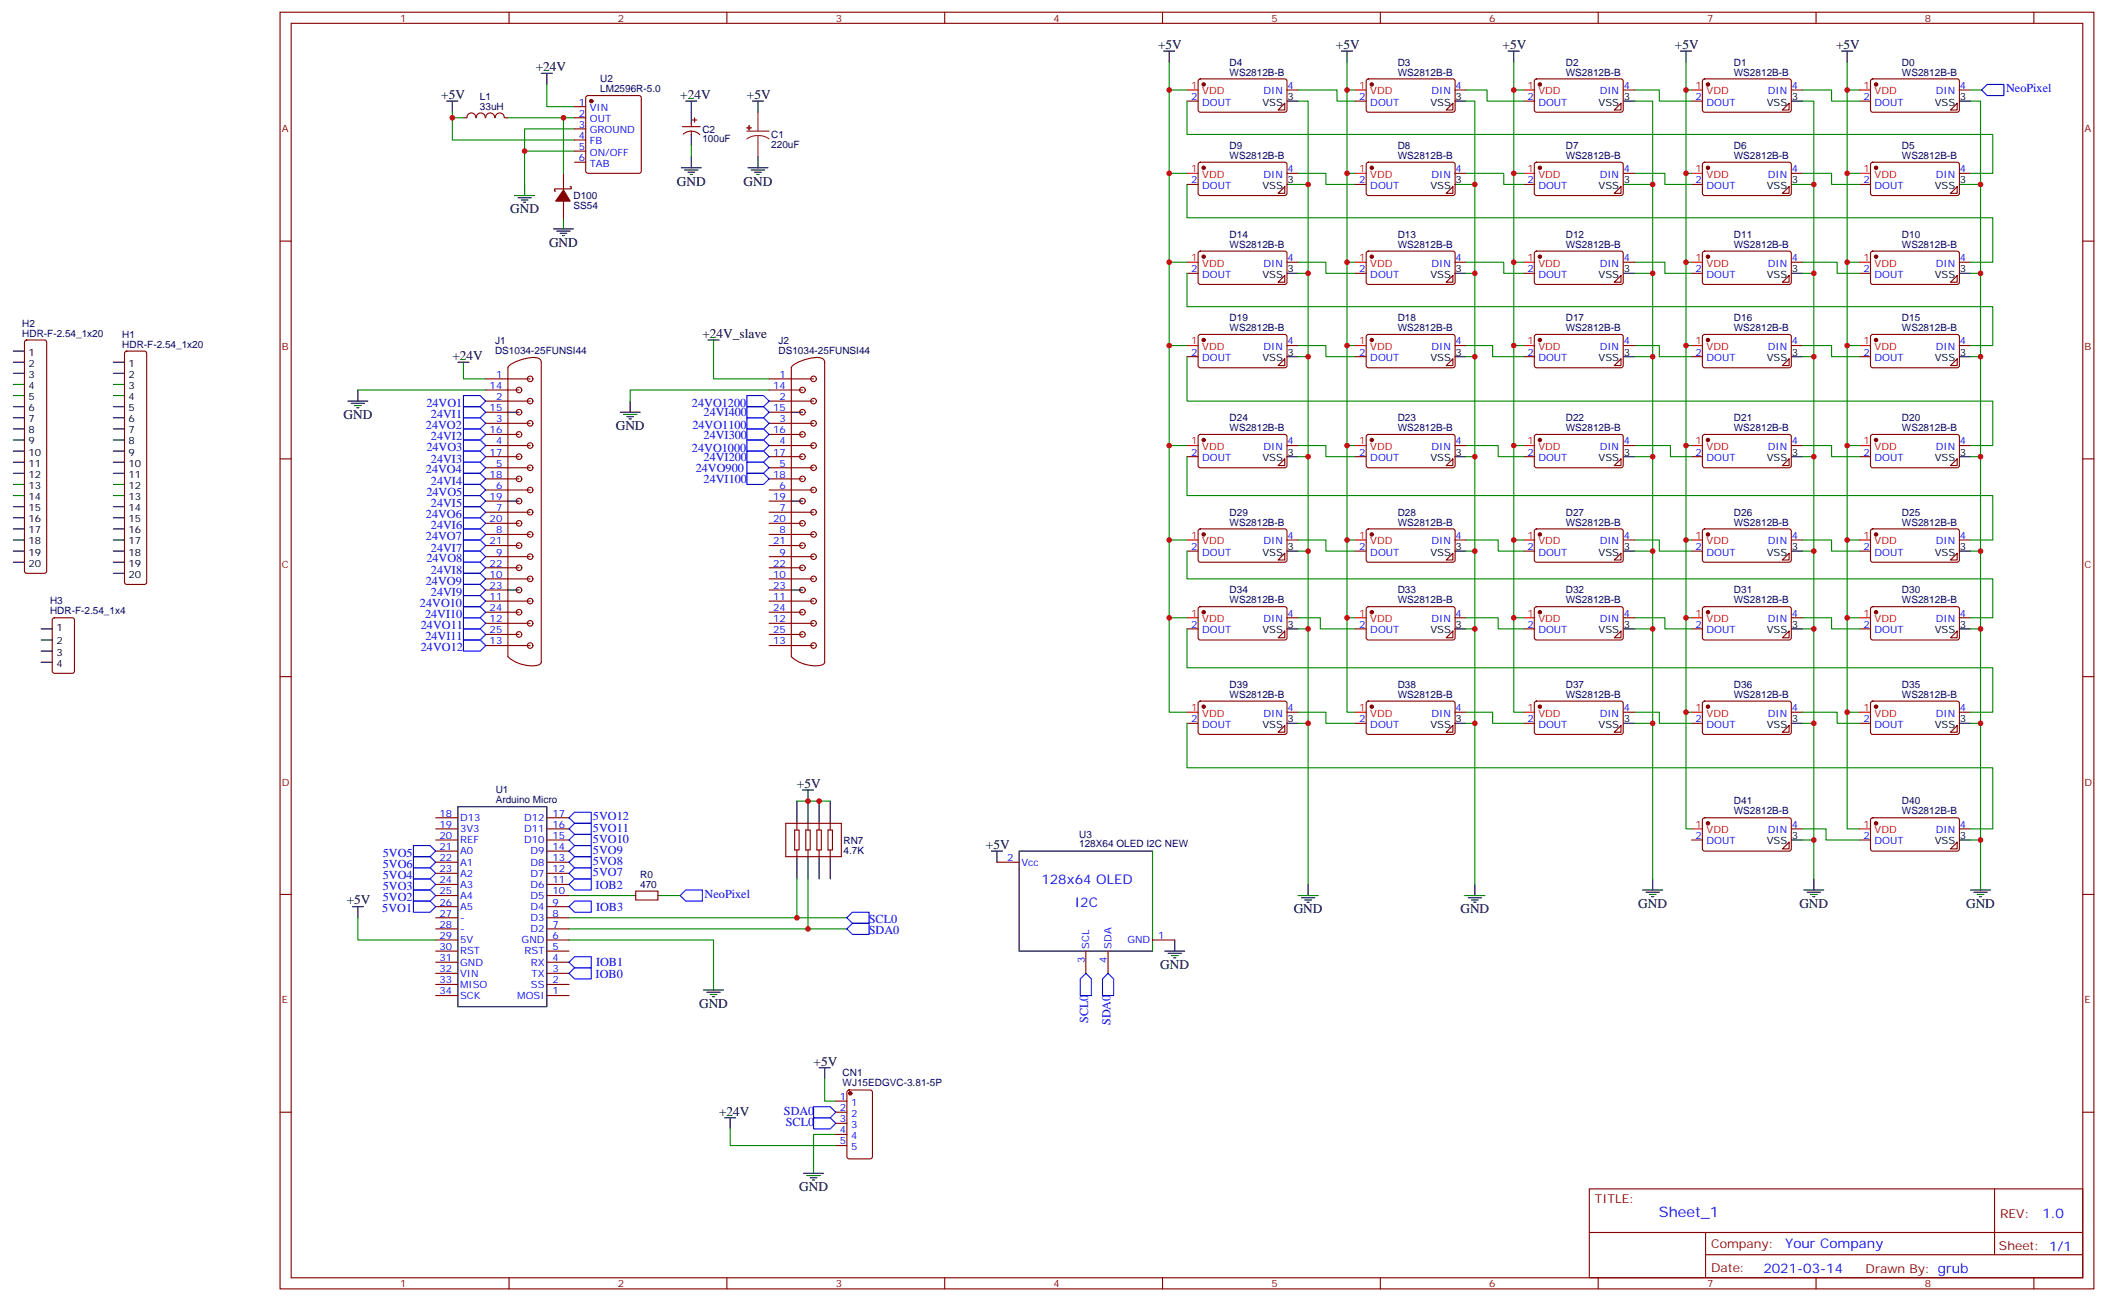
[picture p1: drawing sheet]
<svg xmlns="http://www.w3.org/2000/svg" width="668mm" height="413mm" viewBox="0 0 668 413" stroke-linecap="round" stroke-linejoin="round" font-family="sans-serif">
<defs><g id="words">
<text font-size="4.6" fill="#00f" x="526.6" y="386.5">Sheet_1</text>
<g font-size="4.2">
<text x="367.6" y="15.5">+5V</text>
<text x="424" y="15.5">+5V</text>
<text x="477" y="15.5">+5V</text>
<text x="531.6" y="15.5">+5V</text>
<text x="582.8" y="15.5">+5V</text>
<text x="170" y="22.6">+24V</text>
<text x="140.1" y="31.4">+5V</text>
<text x="215.9" y="31.4">+24V</text>
<text x="237.1" y="31.4">+5V</text>
<text x="214.8" y="58.9">GND</text>
<text x="236" y="58.9">GND</text>
<text x="161.9" y="67.7">GND</text>
<text x="174.3" y="78.3">GND</text>
<text x="223" y="107.2">+24V_slave</text>
<text x="143.6" y="114.3">+24V</text>
<text x="109" y="133">GND</text>
<text x="195.4" y="136.5">GND</text>
<text x="252.9" y="250.1">+5V</text>
<text x="312.9" y="269.5">+5V</text>
<text x="110.1" y="287.2">+5V</text>
<text x="410.6" y="290">GND</text>
<text x="463.5" y="290">GND</text>
<text x="520" y="288.2">GND</text>
<text x="571.1" y="288.2">GND</text>
<text x="624.1" y="288.2">GND</text>
<text x="368.3" y="307.6">GND</text>
<text x="221.9" y="320">GND</text>
<text x="258.2" y="338.3">+5V</text>
<text x="228.2" y="354.2">+24V</text>
<text x="253.6" y="378.2">GND</text>
</g>
<g font-size="4.2" fill="#00f">
<text x="330.6" y="280.8">128x64 OLED</text>
<text x="341.1" y="287.9">I2C</text>
<text x="648.3" y="386.7">1.0</text>
<text x="566.6" y="396.3">Your Company</text>
<text x="559.7" y="404.1">2021-03-14</text>
</g>
<g font-size="3.9" fill="#00f">
<text x="636.8" y="29.3">NeoPixel</text>
<text x="135.3" y="129.2">24VO1</text>
<text x="219.6" y="129.3">24VO1200</text>
<text x="135.2" y="136.2">24VO2</text>
<text x="136.8" y="132.8">24VI1</text>
<text x="219.8" y="136.3">24VO1100</text>
<text x="223.3" y="132.2">24VI400</text>
<text x="135.3" y="143.3">24VO3</text>
<text x="136.8" y="139.8">24VI2</text>
<text x="219.6" y="143.4">24VO1000</text>
<text x="223.3" y="139.2">24VI300</text>
<text x="136.8" y="146.9">24VI3</text>
<text x="220.8" y="149.8">24VO900</text>
<text x="223.3" y="146.3">24VI200</text>
<text x="135.2" y="150.3">24VO4</text>
<text x="136.8" y="153.9">24VI4</text>
<text x="223.3" y="153.3">24VI100</text>
<text x="135.3" y="157.4">24VO5</text>
<text x="136.8" y="161">24VI5</text>
<text x="135.2" y="164.4">24VO6</text>
<text x="135.2" y="171.5">24VO7</text>
<text x="136.8" y="168">24VI6</text>
<text x="135.3" y="178.5">24VO8</text>
<text x="136.8" y="175.1">24VI7</text>
<text x="135.2" y="185.6">24VO9</text>
<text x="136.8" y="182.2">24VI8</text>
<text x="136.8" y="189.2">24VI9</text>
<text x="133.3" y="192.7">24VO10</text>
<text x="134.9" y="196.3">24VI10</text>
<text x="133.6" y="199.7">24VO11</text>
<text x="135" y="203.3">24VI11</text>
<text x="133.6" y="206.8">24VO12</text>
<text x="188.2" y="260.5">5VO12</text>
<text x="188.2" y="267.5">5VO10</text>
<text x="188.2" y="264">5VO11</text>
<text x="121.5" y="272">5VO5</text>
<text x="121.5" y="275.5">5VO6</text>
<text x="188.2" y="274.6">5VO8</text>
<text x="188.2" y="271.1">5VO9</text>
<text x="121.5" y="279">5VO4</text>
<text x="188.2" y="278.1">5VO7</text>
<text x="121.5" y="282.6">5VO3</text>
<text x="121.5" y="286.1">5VO2</text>
<text x="189.1" y="282.2">IOB2</text>
<text x="223.7" y="285">NeoPixel</text>
<text x="121.3" y="289.6">5VO1</text>
<text x="189.2" y="289.2">IOB3</text>
<text x="275.7" y="293.1">SCL0</text>
<text x="275.7" y="296.7">SDA0</text>
<text x="189.1" y="310.4">IOB0</text>
<text x="189.2" y="306.9">IOB1</text>
<text x="345.4" y="324.9" transform="rotate(-90 345.4 324.9)">SCL0</text>
<text x="352.5" y="325.5" transform="rotate(-90 352.5 325.5)">SDA0</text>
<text x="248.8" y="353.9">SDA0</text>
<text x="249.4" y="357.4">SCL0</text>
</g>
<g font-size="3.9" fill="#800">
<text x="506.2" y="382.1">TITLE:</text>
<text x="634.9" y="386.7">REV:</text>
<text x="543.1" y="396.3">Company:</text>
<text x="634.5" y="396.9">Sheet: 1/1</text>
<text x="543.1" y="403.9">Date:</text>
<text x="592.2" y="404">Drawn By: grub</text>
</g>
<g font-size="3.2" fill="#800">
<text x="127" y="6.9">1</text>
<text x="196.1" y="6.9">2</text>
<text x="265.3" y="6.9">3</text>
<text x="334.4" y="6.9">4</text>
<text x="403.6" y="6.9">5</text>
<text x="472.7" y="6.9">6</text>
<text x="541.9" y="6.9">7</text>
<text x="611" y="6.9">8</text>
<text x="89.4" y="42">A</text>
<text x="661.6" y="42">A</text>
<text x="89.4" y="111.1">B</text>
<text x="661.6" y="111.1">B</text>
<text x="89.4" y="180.3">C</text>
<text x="661.6" y="180.3">C</text>
<text x="89.4" y="249.4">D</text>
<text x="661.6" y="249.4">D</text>
<text x="89.4" y="318.6">E</text>
<text x="661.6" y="318.6">E</text>
<text x="127" y="408.7">1</text>
<text x="196.1" y="408.7">2</text>
<text x="265.3" y="408.7">3</text>
<text x="334.4" y="408.7">4</text>
<text x="403.6" y="408.7">5</text>
<text x="472.7" y="408.7">6</text>
<text x="541.9" y="408.7">7</text>
<text x="611" y="408.7">8</text>
</g>
<g font-size="3.2" fill="#000080">
<text x="390.3" y="24">WS2812B-B</text>
<text x="390.3" y="20.8">D4</text>
<text x="443.6" y="24">WS2812B-B</text>
<text x="443.6" y="20.8">D3</text>
<text x="497" y="24">WS2812B-B</text>
<text x="497" y="20.8">D2</text>
<text x="550.4" y="24">WS2812B-B</text>
<text x="550.4" y="20.8">D1</text>
<text x="603.7" y="24">WS2812B-B</text>
<text x="603.7" y="20.8">D0</text>
<text x="190.5" y="29.3">LM2596R-5.0</text>
<text x="190.5" y="26.1">U2</text>
<text x="152.3" y="34.8">33uH</text>
<text x="152.3" y="31.6">L1</text>
<text x="223" y="45.2">100uF</text>
<text x="223" y="42.1">C2</text>
<text x="244.8" y="47">220uF</text>
<text x="244.8" y="43.8">C1</text>
<text x="390.3" y="47.3">D9</text>
<text x="443.6" y="47.3">D8</text>
<text x="497" y="47.3">D7</text>
<text x="550.4" y="47.3">D6</text>
<text x="603.7" y="47.3">D5</text>
<text x="390.3" y="50.4">WS2812B-B</text>
<text x="443.6" y="50.4">WS2812B-B</text>
<text x="497" y="50.4">WS2812B-B</text>
<text x="550.4" y="50.4">WS2812B-B</text>
<text x="603.7" y="50.4">WS2812B-B</text>
<text x="182" y="63.2">D100</text>
<text x="182" y="66.4">SS54</text>
<text x="390.3" y="75.5">D14</text>
<text x="443.6" y="75.5">D13</text>
<text x="497" y="75.5">D12</text>
<text x="550.4" y="75.5">D11</text>
<text x="603.7" y="75.5">D10</text>
<text x="390.3" y="78.7">WS2812B-B</text>
<text x="443.6" y="78.7">WS2812B-B</text>
<text x="497" y="78.7">WS2812B-B</text>
<text x="550.4" y="78.7">WS2812B-B</text>
<text x="603.7" y="78.7">WS2812B-B</text>
<text x="390.3" y="102">D19</text>
<text x="443.6" y="102">D18</text>
<text x="497" y="102">D17</text>
<text x="550.4" y="102">D16</text>
<text x="603.7" y="102">D15</text>
<text x="7.1" y="106.9">HDR-F-2.54_1x20</text>
<text x="7.1" y="103.7">H2</text>
<text x="38.8" y="107.2">H1</text>
<text x="390.3" y="105.1">WS2812B-B</text>
<text x="443.6" y="105.1">WS2812B-B</text>
<text x="497" y="105.1">WS2812B-B</text>
<text x="550.4" y="105.1">WS2812B-B</text>
<text x="603.7" y="105.1">WS2812B-B</text>
<text x="38.8" y="110.4">HDR-F-2.54_1x20</text>
<text x="157.1" y="112.4">DS1034-25FUNSI44</text>
<text x="157.1" y="109.2">J1</text>
<text x="247.1" y="112.4">DS1034-25FUNSI44</text>
<text x="247.1" y="109.2">J2</text>
<text x="390.3" y="136.9">WS2812B-B</text>
<text x="390.3" y="133.7">D24</text>
<text x="443.6" y="136.9">WS2812B-B</text>
<text x="443.6" y="133.7">D23</text>
<text x="497" y="136.9">WS2812B-B</text>
<text x="497" y="133.7">D22</text>
<text x="550.4" y="136.9">WS2812B-B</text>
<text x="550.4" y="133.7">D21</text>
<text x="603.7" y="136.9">WS2812B-B</text>
<text x="603.7" y="133.7">D20</text>
<text x="390.3" y="166.9">WS2812B-B</text>
<text x="390.3" y="163.7">D29</text>
<text x="443.6" y="166.9">WS2812B-B</text>
<text x="443.6" y="163.7">D28</text>
<text x="497" y="166.9">WS2812B-B</text>
<text x="497" y="163.7">D27</text>
<text x="550.4" y="166.9">WS2812B-B</text>
<text x="550.4" y="163.7">D26</text>
<text x="603.7" y="166.9">WS2812B-B</text>
<text x="603.7" y="163.7">D25</text>
<text x="15.9" y="191.9">H3</text>
<text x="390.3" y="191.6">WS2812B-B</text>
<text x="390.3" y="188.4">D34</text>
<text x="443.6" y="191.6">WS2812B-B</text>
<text x="443.6" y="188.4">D33</text>
<text x="497" y="191.6">WS2812B-B</text>
<text x="497" y="188.4">D32</text>
<text x="550.4" y="191.6">WS2812B-B</text>
<text x="550.4" y="188.4">D31</text>
<text x="603.7" y="191.6">WS2812B-B</text>
<text x="603.7" y="188.4">D30</text>
<text x="15.9" y="195.1">HDR-F-2.54_1x4</text>
<text x="390.3" y="221.5">WS2812B-B</text>
<text x="390.3" y="218.4">D39</text>
<text x="443.6" y="221.5">WS2812B-B</text>
<text x="443.6" y="218.4">D38</text>
<text x="497" y="221.5">WS2812B-B</text>
<text x="497" y="218.4">D37</text>
<text x="550.4" y="221.5">WS2812B-B</text>
<text x="550.4" y="218.4">D36</text>
<text x="603.7" y="221.5">WS2812B-B</text>
<text x="603.7" y="218.4">D35</text>
<text x="157.4" y="251.9">U1</text>
<text x="157.4" y="255.1">Arduino Micro</text>
<text x="550.4" y="255.4">D41</text>
<text x="603.7" y="255.4">D40</text>
<text x="550.4" y="258.6">WS2812B-B</text>
<text x="603.7" y="258.6">WS2812B-B</text>
<text x="267.8" y="267.8">RN7</text>
<text x="342.6" y="269.1">128X64 OLED I2C NEW</text>
<text x="342.6" y="266">U3</text>
<text x="267.8" y="271">4.7K</text>
<text x="203.2" y="281.9">470</text>
<text x="203.2" y="278.7">R0</text>
<text x="267.5" y="341.7">CN1</text>
<text x="267.5" y="344.9">WJ15EDGVC-3.81-5P</text>
</g>
<g font-size="3.2" fill="#f00">
<text x="378.1" y="28.2">1</text>
<text x="381.6" y="30">VDD</text>
<text x="431.5" y="28.2">1</text>
<text x="435" y="30">VDD</text>
<text x="484.8" y="28.2">1</text>
<text x="488.3" y="30">VDD</text>
<text x="538.2" y="28.2">1</text>
<text x="541.7" y="30">VDD</text>
<text x="591.5" y="28.2">1</text>
<text x="595" y="30">VDD</text>
<text x="378.1" y="54.7">1</text>
<text x="381.6" y="56.4">VDD</text>
<text x="431.5" y="54.7">1</text>
<text x="435" y="56.4">VDD</text>
<text x="484.8" y="54.7">1</text>
<text x="488.3" y="56.4">VDD</text>
<text x="538.2" y="54.7">1</text>
<text x="541.7" y="56.4">VDD</text>
<text x="591.5" y="54.7">1</text>
<text x="595" y="56.4">VDD</text>
<text x="378.1" y="82.9">1</text>
<text x="431.5" y="82.9">1</text>
<text x="484.8" y="82.9">1</text>
<text x="538.2" y="82.9">1</text>
<text x="591.5" y="82.9">1</text>
<text x="381.6" y="84.7">VDD</text>
<text x="435" y="84.7">VDD</text>
<text x="488.3" y="84.7">VDD</text>
<text x="541.7" y="84.7">VDD</text>
<text x="595" y="84.7">VDD</text>
<text x="378.1" y="109.4">1</text>
<text x="381.6" y="111.1">VDD</text>
<text x="431.5" y="109.4">1</text>
<text x="435" y="111.1">VDD</text>
<text x="484.8" y="109.4">1</text>
<text x="488.3" y="111.1">VDD</text>
<text x="538.2" y="109.4">1</text>
<text x="541.7" y="111.1">VDD</text>
<text x="591.5" y="109.4">1</text>
<text x="595" y="111.1">VDD</text>
<text x="378.1" y="141.1">1</text>
<text x="381.6" y="142.9">VDD</text>
<text x="431.5" y="141.1">1</text>
<text x="435" y="142.9">VDD</text>
<text x="484.8" y="141.1">1</text>
<text x="488.3" y="142.9">VDD</text>
<text x="538.2" y="141.1">1</text>
<text x="541.7" y="142.9">VDD</text>
<text x="591.5" y="141.1">1</text>
<text x="595" y="142.9">VDD</text>
<text x="378.1" y="171.1">1</text>
<text x="381.6" y="172.9">VDD</text>
<text x="431.5" y="171.1">1</text>
<text x="435" y="172.9">VDD</text>
<text x="484.8" y="171.1">1</text>
<text x="488.3" y="172.9">VDD</text>
<text x="538.2" y="171.1">1</text>
<text x="541.7" y="172.9">VDD</text>
<text x="591.5" y="171.1">1</text>
<text x="595" y="172.9">VDD</text>
<text x="378.1" y="195.8">1</text>
<text x="381.6" y="197.6">VDD</text>
<text x="431.5" y="195.8">1</text>
<text x="435" y="197.6">VDD</text>
<text x="484.8" y="195.8">1</text>
<text x="488.3" y="197.6">VDD</text>
<text x="538.2" y="195.8">1</text>
<text x="541.7" y="197.6">VDD</text>
<text x="591.5" y="195.8">1</text>
<text x="595" y="197.6">VDD</text>
<text x="378.1" y="225.8">1</text>
<text x="381.6" y="227.5">VDD</text>
<text x="431.5" y="225.8">1</text>
<text x="435" y="227.5">VDD</text>
<text x="484.8" y="225.8">1</text>
<text x="488.3" y="227.5">VDD</text>
<text x="538.2" y="225.8">1</text>
<text x="541.7" y="227.5">VDD</text>
<text x="591.5" y="225.8">1</text>
<text x="595" y="227.5">VDD</text>
<text x="538.2" y="262.8">1</text>
<text x="591.5" y="262.8">1</text>
<text x="541.7" y="264.6">VDD</text>
<text x="595" y="264.6">VDD</text>
</g>
<g font-size="3.2" fill="#00f">
<text x="401.1" y="30">DIN</text>
<text x="408.7" y="28.2">4</text>
<text x="454.4" y="30">DIN</text>
<text x="462.1" y="28.2">4</text>
<text x="507.8" y="30">DIN</text>
<text x="515.4" y="28.2">4</text>
<text x="561.1" y="30">DIN</text>
<text x="568.8" y="28.2">4</text>
<text x="614.5" y="30">DIN</text>
<text x="622.1" y="28.2">4</text>
<text x="183.7" y="33.5">1</text>
<text x="187.2" y="35.3">VIN</text>
<text x="378.1" y="31.8">2</text>
<text x="381.6" y="33.5">DOUT</text>
<text x="431.5" y="31.8">2</text>
<text x="435" y="33.5">DOUT</text>
<text x="484.8" y="31.8">2</text>
<text x="488.3" y="33.5">DOUT</text>
<text x="538.2" y="31.8">2</text>
<text x="541.7" y="33.5">DOUT</text>
<text x="591.5" y="31.8">2</text>
<text x="595" y="33.5">DOUT</text>
<text x="183.7" y="37">2</text>
<text x="183.7" y="40.6">3</text>
<text x="187.2" y="38.8">OUT</text>
<text x="183.7" y="44.1">4</text>
<text x="183.7" y="47.6">5</text>
<text x="187.2" y="42.3">GROUND</text>
<text x="187.2" y="45.9">FB</text>
<text x="183.7" y="51.2">6</text>
<text x="187.2" y="49.4">ON/OFF</text>
<text x="187.2" y="52.9">TAB</text>
<text x="378.1" y="58.2">2</text>
<text x="381.6" y="60">DOUT</text>
<text x="401.1" y="56.4">DIN</text>
<text x="408.7" y="54.7">4</text>
<text x="431.5" y="58.2">2</text>
<text x="435" y="60">DOUT</text>
<text x="454.4" y="56.4">DIN</text>
<text x="462.1" y="54.7">4</text>
<text x="484.8" y="58.2">2</text>
<text x="488.3" y="60">DOUT</text>
<text x="507.8" y="56.4">DIN</text>
<text x="515.4" y="54.7">4</text>
<text x="538.2" y="58.2">2</text>
<text x="541.7" y="60">DOUT</text>
<text x="561.1" y="56.4">DIN</text>
<text x="568.8" y="54.7">4</text>
<text x="591.5" y="58.2">2</text>
<text x="595" y="60">DOUT</text>
<text x="614.5" y="56.4">DIN</text>
<text x="622.1" y="54.7">4</text>
<text x="408.7" y="82.9">4</text>
<text x="462.1" y="82.9">4</text>
<text x="515.4" y="82.9">4</text>
<text x="568.8" y="82.9">4</text>
<text x="622.1" y="82.9">4</text>
<text x="378.1" y="86.4">2</text>
<text x="381.6" y="88.2">DOUT</text>
<text x="401.1" y="84.7">DIN</text>
<text x="431.5" y="86.4">2</text>
<text x="435" y="88.2">DOUT</text>
<text x="454.4" y="84.7">DIN</text>
<text x="484.8" y="86.4">2</text>
<text x="488.3" y="88.2">DOUT</text>
<text x="507.8" y="84.7">DIN</text>
<text x="538.2" y="86.4">2</text>
<text x="541.7" y="88.2">DOUT</text>
<text x="561.1" y="84.7">DIN</text>
<text x="591.5" y="86.4">2</text>
<text x="595" y="88.2">DOUT</text>
<text x="614.5" y="84.7">DIN</text>
<text x="378.1" y="112.9">2</text>
<text x="401.1" y="111.1">DIN</text>
<text x="408.7" y="109.4">4</text>
<text x="431.5" y="112.9">2</text>
<text x="454.4" y="111.1">DIN</text>
<text x="462.1" y="109.4">4</text>
<text x="484.8" y="112.9">2</text>
<text x="507.8" y="111.1">DIN</text>
<text x="515.4" y="109.4">4</text>
<text x="538.2" y="112.9">2</text>
<text x="561.1" y="111.1">DIN</text>
<text x="568.8" y="109.4">4</text>
<text x="591.5" y="112.9">2</text>
<text x="614.5" y="111.1">DIN</text>
<text x="622.1" y="109.4">4</text>
<text x="157.4" y="119.9">1</text>
<text x="247.4" y="119.9">1</text>
<text x="381.6" y="114.7">DOUT</text>
<text x="435" y="114.7">DOUT</text>
<text x="488.3" y="114.7">DOUT</text>
<text x="541.7" y="114.7">DOUT</text>
<text x="595" y="114.7">DOUT</text>
<text x="155.4" y="123.5">14</text>
<text x="245.4" y="123.5">14</text>
<text x="155.4" y="130.5">15</text>
<text x="157.4" y="127">2</text>
<text x="245.4" y="130.5">15</text>
<text x="247.4" y="127">2</text>
<text x="155.4" y="137.6">16</text>
<text x="157.4" y="134.1">3</text>
<text x="245.4" y="137.6">16</text>
<text x="247.4" y="134.1">3</text>
<text x="157.4" y="141.1">4</text>
<text x="247.4" y="141.1">4</text>
<text x="401.1" y="142.9">DIN</text>
<text x="408.7" y="141.1">4</text>
<text x="454.4" y="142.9">DIN</text>
<text x="462.1" y="141.1">4</text>
<text x="507.8" y="142.9">DIN</text>
<text x="515.4" y="141.1">4</text>
<text x="561.1" y="142.9">DIN</text>
<text x="568.8" y="141.1">4</text>
<text x="614.5" y="142.9">DIN</text>
<text x="622.1" y="141.1">4</text>
<text x="155.4" y="144.6">17</text>
<text x="157.4" y="148.2">5</text>
<text x="245.4" y="144.6">17</text>
<text x="247.4" y="148.2">5</text>
<text x="378.1" y="144.6">2</text>
<text x="381.6" y="146.4">DOUT</text>
<text x="431.5" y="144.6">2</text>
<text x="435" y="146.4">DOUT</text>
<text x="484.8" y="144.6">2</text>
<text x="488.3" y="146.4">DOUT</text>
<text x="538.2" y="144.6">2</text>
<text x="541.7" y="146.4">DOUT</text>
<text x="591.5" y="144.6">2</text>
<text x="595" y="146.4">DOUT</text>
<text x="155.4" y="151.7">18</text>
<text x="157.4" y="155.2">6</text>
<text x="245.4" y="151.7">18</text>
<text x="247.4" y="155.2">6</text>
<text x="155.4" y="158.7">19</text>
<text x="245.4" y="158.7">19</text>
<text x="155.4" y="165.8">20</text>
<text x="157.4" y="162.3">7</text>
<text x="245.4" y="165.8">20</text>
<text x="247.4" y="162.3">7</text>
<text x="155.4" y="172.9">21</text>
<text x="157.4" y="169.3">8</text>
<text x="245.4" y="172.9">21</text>
<text x="247.4" y="169.3">8</text>
<text x="401.1" y="172.9">DIN</text>
<text x="408.7" y="171.1">4</text>
<text x="454.4" y="172.9">DIN</text>
<text x="462.1" y="171.1">4</text>
<text x="507.8" y="172.9">DIN</text>
<text x="515.4" y="171.1">4</text>
<text x="561.1" y="172.9">DIN</text>
<text x="568.8" y="171.1">4</text>
<text x="614.5" y="172.9">DIN</text>
<text x="622.1" y="171.1">4</text>
<text x="155.4" y="179.9">22</text>
<text x="157.4" y="176.4">9</text>
<text x="245.4" y="179.9">22</text>
<text x="247.4" y="176.4">9</text>
<text x="378.1" y="174.6">2</text>
<text x="381.6" y="176.4">DOUT</text>
<text x="431.5" y="174.6">2</text>
<text x="435" y="176.4">DOUT</text>
<text x="484.8" y="174.6">2</text>
<text x="488.3" y="176.4">DOUT</text>
<text x="538.2" y="174.6">2</text>
<text x="541.7" y="176.4">DOUT</text>
<text x="591.5" y="174.6">2</text>
<text x="595" y="176.4">DOUT</text>
<text x="155.4" y="183.4">10</text>
<text x="245.4" y="183.4">10</text>
<text x="155.4" y="190.5">11</text>
<text x="155.4" y="187">23</text>
<text x="245.4" y="190.5">11</text>
<text x="245.4" y="187">23</text>
<text x="155.4" y="197.6">12</text>
<text x="155.4" y="194">24</text>
<text x="245.4" y="197.6">12</text>
<text x="245.4" y="194">24</text>
<text x="401.1" y="197.6">DIN</text>
<text x="408.7" y="195.8">4</text>
<text x="454.4" y="197.6">DIN</text>
<text x="462.1" y="195.8">4</text>
<text x="507.8" y="197.6">DIN</text>
<text x="515.4" y="195.8">4</text>
<text x="561.1" y="197.6">DIN</text>
<text x="568.8" y="195.8">4</text>
<text x="614.5" y="197.6">DIN</text>
<text x="622.1" y="195.8">4</text>
<text x="155.4" y="201.1">25</text>
<text x="245.4" y="201.1">25</text>
<text x="378.1" y="199.3">2</text>
<text x="381.6" y="201.1">DOUT</text>
<text x="431.5" y="199.3">2</text>
<text x="435" y="201.1">DOUT</text>
<text x="484.8" y="199.3">2</text>
<text x="488.3" y="201.1">DOUT</text>
<text x="538.2" y="199.3">2</text>
<text x="541.7" y="201.1">DOUT</text>
<text x="591.5" y="199.3">2</text>
<text x="595" y="201.1">DOUT</text>
<text x="155.4" y="204.6">13</text>
<text x="245.4" y="204.6">13</text>
<text x="401.1" y="227.5">DIN</text>
<text x="408.7" y="225.8">4</text>
<text x="454.4" y="227.5">DIN</text>
<text x="462.1" y="225.8">4</text>
<text x="507.8" y="227.5">DIN</text>
<text x="515.4" y="225.8">4</text>
<text x="561.1" y="227.5">DIN</text>
<text x="568.8" y="225.8">4</text>
<text x="614.5" y="227.5">DIN</text>
<text x="622.1" y="225.8">4</text>
<text x="378.1" y="229.3">2</text>
<text x="381.6" y="231.1">DOUT</text>
<text x="431.5" y="229.3">2</text>
<text x="435" y="231.1">DOUT</text>
<text x="484.8" y="229.3">2</text>
<text x="488.3" y="231.1">DOUT</text>
<text x="538.2" y="229.3">2</text>
<text x="541.7" y="231.1">DOUT</text>
<text x="591.5" y="229.3">2</text>
<text x="595" y="231.1">DOUT</text>
<text x="139.5" y="259.3">18</text>
<text x="139.5" y="262.8">19</text>
<text x="146" y="260.7">D13</text>
<text x="166.4" y="260.7">D12</text>
<text x="175.3" y="262.8">16</text>
<text x="175.3" y="259.3">17</text>
<text x="568.8" y="262.8">4</text>
<text x="622.1" y="262.8">4</text>
<text x="139.5" y="266.3">20</text>
<text x="139.5" y="269.9">21</text>
<text x="146" y="264.2">3V3</text>
<text x="146" y="267.8">REF</text>
<text x="166.4" y="267.8">D10</text>
<text x="166.4" y="264.2">D11</text>
<text x="175.3" y="269.9">14</text>
<text x="175.3" y="266.3">15</text>
<text x="538.2" y="266.3">2</text>
<text x="541.7" y="268.1">DOUT</text>
<text x="561.1" y="264.6">DIN</text>
<text x="591.5" y="266.3">2</text>
<text x="595" y="268.1">DOUT</text>
<text x="614.5" y="264.6">DIN</text>
<text x="139.5" y="273.4">22</text>
<text x="146" y="271.3">A0</text>
<text x="146" y="274.8">A1</text>
<text x="168.4" y="274.8">D8</text>
<text x="168.4" y="271.3">D9</text>
<text x="175.3" y="273.4">13</text>
<text x="319.7" y="273.4">2</text>
<text x="324.2" y="274.8">Vcc</text>
<text x="139.5" y="276.9">23</text>
<text x="139.5" y="280.5">24</text>
<text x="146" y="278.3">A2</text>
<text x="146" y="281.9">A3</text>
<text x="168.4" y="281.9">D6</text>
<text x="168.4" y="278.3">D7</text>
<text x="175.3" y="280.5">11</text>
<text x="175.3" y="276.9">12</text>
<text x="139.5" y="284">25</text>
<text x="139.5" y="287.5">26</text>
<text x="146" y="285.4">A4</text>
<text x="168.4" y="285.4">D5</text>
<text x="175.3" y="287.5">9</text>
<text x="175.3" y="284">10</text>
<text x="139.5" y="291">27</text>
<text x="146" y="288.9">A5</text>
<text x="146" y="292.5">-</text>
<text x="168.4" y="292.5">D3</text>
<text x="168.4" y="288.9">D4</text>
<text x="175.3" y="291">8</text>
<text x="139.5" y="294.6">28</text>
<text x="139.5" y="298.1">29</text>
<text x="146" y="296">-</text>
<text x="146" y="299.5">5V</text>
<text x="165.6" y="299.5">GND</text>
<text x="168.4" y="296">D2</text>
<text x="175.3" y="298.1">6</text>
<text x="175.3" y="294.6">7</text>
<text x="357.8" y="299.5">GND</text>
<text x="367.6" y="298.1">1</text>
<text x="139.5" y="301.6">30</text>
<text x="139.5" y="305.2">31</text>
<text x="146" y="303">RST</text>
<text x="166.5" y="303">RST</text>
<text x="175.3" y="305.2">4</text>
<text x="175.3" y="301.6">5</text>
<text x="344.3" y="305.8" transform="rotate(-90 344.3 305.8)">3</text>
<text x="345.7" y="301.3" transform="rotate(-90 345.7 301.3)">SCL</text>
<text x="351.4" y="305.8" transform="rotate(-90 351.4 305.8)">4</text>
<text x="352.8" y="301.3" transform="rotate(-90 352.8 301.3)">SDA</text>
<text x="139.5" y="308.7">32</text>
<text x="146" y="306.6">GND</text>
<text x="146" y="310.1">VIN</text>
<text x="168.5" y="306.6">RX</text>
<text x="168.7" y="310.1">TX</text>
<text x="175.3" y="308.7">3</text>
<text x="139.5" y="312.2">33</text>
<text x="139.5" y="315.7">34</text>
<text x="146" y="313.6">MISO</text>
<text x="146" y="317.1">SCK</text>
<text x="164.2" y="317.1">MOSI</text>
<text x="168.5" y="313.6">SS</text>
<text x="175.3" y="315.7">1</text>
<text x="175.3" y="312.2">2</text>
<text x="266.6" y="349.2">1</text>
<text x="266.6" y="352.8">2</text>
<text x="270.1" y="351">1</text>
<text x="266.6" y="356.3">3</text>
<text x="266.6" y="359.8">4</text>
<text x="270.1" y="354.5">2</text>
<text x="270.1" y="358.1">3</text>
<text x="266.6" y="363.4">5</text>
<text x="270.1" y="361.6">4</text>
<text x="270.1" y="365.1">5</text>
</g>
<g font-size="3.2">
<text x="400.7" y="33.5">VSS</text>
<text x="408.7" y="31.8">3</text>
<text x="454.1" y="33.5">VSS</text>
<text x="462.1" y="31.8">3</text>
<text x="507.4" y="33.5">VSS</text>
<text x="515.4" y="31.8">3</text>
<text x="560.8" y="33.5">VSS</text>
<text x="568.8" y="31.8">3</text>
<text x="614.1" y="33.5">VSS</text>
<text x="622.1" y="31.8">3</text>
<text x="400.7" y="60">VSS</text>
<text x="408.7" y="58.2">3</text>
<text x="454.1" y="60">VSS</text>
<text x="462.1" y="58.2">3</text>
<text x="507.4" y="60">VSS</text>
<text x="515.4" y="58.2">3</text>
<text x="560.8" y="60">VSS</text>
<text x="568.8" y="58.2">3</text>
<text x="614.1" y="60">VSS</text>
<text x="622.1" y="58.2">3</text>
<text x="400.7" y="88.2">VSS</text>
<text x="408.7" y="86.4">3</text>
<text x="454.1" y="88.2">VSS</text>
<text x="462.1" y="86.4">3</text>
<text x="507.4" y="88.2">VSS</text>
<text x="515.4" y="86.4">3</text>
<text x="560.8" y="88.2">VSS</text>
<text x="568.8" y="86.4">3</text>
<text x="614.1" y="88.2">VSS</text>
<text x="622.1" y="86.4">3</text>
<text x="9.1" y="112.9">1</text>
<text x="408.7" y="112.9">3</text>
<text x="462.1" y="112.9">3</text>
<text x="515.4" y="112.9">3</text>
<text x="568.8" y="112.9">3</text>
<text x="622.1" y="112.9">3</text>
<text x="9.1" y="116.4">2</text>
<text x="9.1" y="119.9">3</text>
<text x="40.8" y="116.4">1</text>
<text x="40.8" y="119.9">2</text>
<text x="400.7" y="114.7">VSS</text>
<text x="454.1" y="114.7">VSS</text>
<text x="507.4" y="114.7">VSS</text>
<text x="560.8" y="114.7">VSS</text>
<text x="614.1" y="114.7">VSS</text>
<text x="9.1" y="123.5">4</text>
<text x="40.8" y="123.5">3</text>
<text x="9.1" y="127">5</text>
<text x="9.1" y="130.5">6</text>
<text x="40.8" y="127">4</text>
<text x="40.8" y="130.5">5</text>
<text x="9.1" y="134.1">7</text>
<text x="9.1" y="137.6">8</text>
<text x="40.8" y="134.1">6</text>
<text x="40.8" y="137.6">7</text>
<text x="9.1" y="141.1">9</text>
<text x="40.8" y="141.1">8</text>
<text x="9.1" y="144.6">10</text>
<text x="9.1" y="148.2">11</text>
<text x="40.8" y="144.6">9</text>
<text x="40.8" y="148.2">10</text>
<text x="400.7" y="146.4">VSS</text>
<text x="408.7" y="144.6">3</text>
<text x="454.1" y="146.4">VSS</text>
<text x="462.1" y="144.6">3</text>
<text x="507.4" y="146.4">VSS</text>
<text x="515.4" y="144.6">3</text>
<text x="560.8" y="146.4">VSS</text>
<text x="568.8" y="144.6">3</text>
<text x="614.1" y="146.4">VSS</text>
<text x="622.1" y="144.6">3</text>
<text x="9.1" y="151.7">12</text>
<text x="9.1" y="155.2">13</text>
<text x="40.8" y="151.7">11</text>
<text x="40.8" y="155.2">12</text>
<text x="9.1" y="158.7">14</text>
<text x="40.8" y="158.7">13</text>
<text x="9.1" y="162.3">15</text>
<text x="9.1" y="165.8">16</text>
<text x="40.8" y="162.3">14</text>
<text x="40.8" y="165.8">15</text>
<text x="9.1" y="169.3">17</text>
<text x="9.1" y="172.9">18</text>
<text x="40.8" y="169.3">16</text>
<text x="40.8" y="172.9">17</text>
<text x="9.1" y="176.4">19</text>
<text x="9.1" y="179.9">20</text>
<text x="40.8" y="176.4">18</text>
<text x="40.8" y="179.9">19</text>
<text x="400.7" y="176.4">VSS</text>
<text x="408.7" y="174.6">3</text>
<text x="454.1" y="176.4">VSS</text>
<text x="462.1" y="174.6">3</text>
<text x="507.4" y="176.4">VSS</text>
<text x="515.4" y="174.6">3</text>
<text x="560.8" y="176.4">VSS</text>
<text x="568.8" y="174.6">3</text>
<text x="614.1" y="176.4">VSS</text>
<text x="622.1" y="174.6">3</text>
<text x="40.8" y="183.4">20</text>
<text x="17.9" y="200.4">1</text>
<text x="400.7" y="201.1">VSS</text>
<text x="408.7" y="199.3">3</text>
<text x="454.1" y="201.1">VSS</text>
<text x="462.1" y="199.3">3</text>
<text x="507.4" y="201.1">VSS</text>
<text x="515.4" y="199.3">3</text>
<text x="560.8" y="201.1">VSS</text>
<text x="568.8" y="199.3">3</text>
<text x="614.1" y="201.1">VSS</text>
<text x="622.1" y="199.3">3</text>
<text x="17.9" y="204.6">2</text>
<text x="17.9" y="208.1">3</text>
<text x="17.9" y="211.7">4</text>
<text x="400.7" y="231.1">VSS</text>
<text x="408.7" y="229.3">3</text>
<text x="454.1" y="231.1">VSS</text>
<text x="462.1" y="229.3">3</text>
<text x="507.4" y="231.1">VSS</text>
<text x="515.4" y="229.3">3</text>
<text x="560.8" y="231.1">VSS</text>
<text x="568.8" y="229.3">3</text>
<text x="614.1" y="231.1">VSS</text>
<text x="622.1" y="229.3">3</text>
<text x="560.8" y="268.1">VSS</text>
<text x="568.8" y="266.3">3</text>
<text x="614.1" y="268.1">VSS</text>
<text x="622.1" y="266.3">3</text>
</g>
</g></defs>
<g fill="none" stroke="#000" stroke-width=".35">
<path d="M369.4 16.2h3.5M371.1 16.2v3.6M425.8 16.2h3.5M427.6 16.2v3.6M478.7 16.2h3.5M480.5 16.2v3.6M533.4 16.2h3.5M535.2 16.2v3.6M584.6 16.2h3.5M586.3 16.2v3.6M141.8 32.1h3.5M143.6 32.1v3.5"/>
<path d="M171.8 23.3h3.5M173.6 23.3v3.5M217.7 32.1h3.5M219.4 32.1v7.1M238.8 32.1h3.6M240.6 32.1v3.5M408.5 32.1h3.5M461.8 32.1h3.5M515.4 32.1h3.5M568.7 32.1h3.5M621.9 32.1h3.6M166.5 58.6v3.5"/>
<path d="M216.3 53.3h6.3M217.3 54h4.2M218.4 54.7h2.1M219.1 55.4h.7M219.4 42.7v3.5M219.4 49.7v3.6M237.4 53.3h6.4M238.5 54h4.2M239.5 54.7h2.2M240.2 55.4h.7M240.6 49.7v3.6M408.5 58.6h3.5"/>
<path d="M461.8 58.6h3.5M515.4 58.6h3.5M568.7 58.6h3.5M621.9 58.6h3.6M163.3 62.1h6.4M164.4 62.8h4.2M165.5 63.5h2.1M166.2 64.2h.7M175.7 72.7h6.3M176.7 73.4h4.3M177.8 74.1h2.1M178.5 74.8h.7"/>
<path d="M178.9 69.1v3.6M408.5 86.8h3.5M461.8 86.8h3.5M515.4 86.8h3.5M568.7 86.8h3.5M621.9 86.8h3.6M4.2 115h3.6M4.2 111.5h3.6M4.2 118.5h3.6M36 115h3.5M36 118.5h3.5M145.3 115h3.6"/>
<path d="M147.1 115v3.5M224.7 107.9h3.5M226.5 107.9v3.6M408.5 113.2h3.5M461.8 113.2h3.5M515.4 113.2h3.5M568.7 113.2h3.5M621.9 113.2h3.6M4.2 122.1h3.6M4.2 125.6h3.6M4.2 129.1h3.6M4.2 132.6h3.6"/>
<path d="M4.2 136.2h3.6M4.2 139.7h3.6M36 122.1h3.5M36 125.6h3.5M36 129.1h3.5M36 132.6h3.5M36 136.2h3.5M36 139.7h3.5M110.4 127.4h6.4M111.5 128.1h4.2M112.5 128.8h2.2M113.2 129.5h.7"/>
<path d="M113.6 123.8v3.6M161.2 130.9h3.5M196.8 130.9h6.4M197.9 131.6h4.2M199 132.3h2.1M199.7 133h.7M200 127.4v3.5M251.2 130.9h3.5M4.2 143.2h3.6M4.2 146.8h3.6M4.2 150.3h3.6M4.2 153.8h3.6"/>
<path d="M4.2 157.3h3.6M36 143.2h3.5M36 146.8h3.5M36 150.3h3.5M36 153.8h3.5M36 157.3h3.5M161.2 159.1h3.5M251.2 159.1h3.5M408.5 145h3.5M461.8 145h3.5M515.4 145h3.5M568.7 145h3.5"/>
<path d="M621.9 145h3.6M4.2 175h3.6M4.2 160.9h3.6M4.2 164.4h3.6M4.2 167.9h3.6M4.2 171.4h3.6M4.2 178.5h3.6M36 175h3.5M36 160.9h3.5M36 164.4h3.5M36 167.9h3.5M36 171.4h3.5"/>
<path d="M36 178.5h3.5M408.5 175h3.5M461.8 175h3.5M515.4 175h3.5M568.7 175h3.5M621.9 175h3.6M13.1 199.7h3.5M36 182h3.5M161.2 187.3h3.5M251.2 187.3h3.5M408.5 199.7h3.5M461.8 199.7h3.5"/>
<path d="M515.4 199.7h3.5M568.7 199.7h3.5M621.9 199.7h3.6M13.1 203.2h3.5M13.1 206.7h3.5M13.1 210.3h3.5M408.5 229.7h3.5M461.8 229.7h3.5M515.4 229.7h3.5M568.7 229.7h3.5M621.9 229.7h3.6M145.3 256.1h28.3v63.5h-28.3z"/>
<path d="M252.9 254.4v7M254.7 250.8h3.5M256.5 250.8v10.6M260 254.4v7M263.5 254.4v7M252.9 272v7M256.5 272v7M260 272v7M263.5 272v7M314.7 270.2h3.5M316.4 270.2v3.6M323.5 270.2h42.3v31.8h-42.3z"/>
<path d="M524.6 279v3.6M568.7 266.7h3.5M575.7 279v3.6M621.9 266.7h3.6M628.6 279v3.6M111.8 287.9h3.6M113.6 287.9v3.5M198.3 284.3h3.5M208.8 284.3h3.6M372.9 298.4v3.6M412 284.3h6.4M413.1 285h4.2"/>
<path d="M414.2 285.7h2.1M414.9 286.5h.7M415.2 280.8v3.5M465 284.3h6.3M466 285h4.3M467.1 285.7h2.1M467.8 286.5h.7M468.1 280.8v3.5M521.4 282.6h6.4M522.5 283.3h4.2M523.5 284h2.1M524.2 284.7h.7"/>
<path d="M572.6 282.6h6.3M573.6 283.3h4.2M574.7 284h2.1M575.4 284.7h.7M625.5 282.6h6.3M626.5 283.3h4.3M627.6 284h2.1M628.3 284.7h.7M223.3 314.3h6.4M224.4 315h4.2M225.4 315.7h2.1M226.1 316.4h.7"/>
<path d="M226.5 310.8v3.5M369.7 302h6.4M370.8 302.7h4.2M371.8 303.4h2.1M372.5 304.1h.7M260 339h3.5M261.8 339v3.5M230 354.9h3.5M231.8 354.9v3.5M255.1 372.5h6.3M256.1 373.2h4.2M257.2 373.9h2.1"/>
<path d="M257.9 374.6h.7M258.2 369v3.5"/>
</g>
<g fill="none" stroke="#870000" stroke-width=".35">
<path d="M88.9 3.9h575.7v405.3h-575.7zM92.4 7.4h568.7v398.3h-568.7zM161.6 3.9v3.5M230.7 3.9v3.5M299.9 3.9v3.5M369 3.9v3.5M438.1 3.9v3.5M507.3 3.9v3.5M576.4 3.9v3.5M645.6 3.9v3.5M147.1 37.4h1.1M148.2 37.4a1.41 1.41 0 0 1 1.4-1.5 1.41 1.41 0 0 1 1.4 1.5"/>
<path d="M151.2 37.4a1.41 1.41 0 0 1 1.4-1.5 1.41 1.41 0 0 1 1.4 1.5M154.2 37.4a1.41 1.41 0 0 1 1.4-1.5 1.41 1.41 0 0 1 1.4 1.5M157.2 37.4a1.41 1.41 0 0 1 1.4-1.5 1.41 1.41 0 0 1 1.4 1.5M160.2 37.4h1M182.4 37.4h3.5M182.4 33.9h3.5M186.1 30.5l.5-.2h16.2l.5 .2 .3 .5v23.3l-.3 .5-.5 .2h-16.2l-.5-.2-.2-.5v-23.3zM219.4 39.2v1M219.8 38.1h1.4M220.5 37.4v1.4M376.8 32.1h3.5M380.5 25.3l.5-.3 27.1 .1 .4 .7v9.4l-.7 .4h-27.1l-.4-.7v-9.1z"/>
<path d="M405.7 34.9l2.1-2.1v2.1zM408.5 28.6h3.5M430 32.1h3.6M433.9 25.3l.5-.3 27 .1 .5 .7-.1 9.4-.6 .4h-27.1l-.4-.7v-9.1zM461.2 32.8v2.1h-2.1zM461.8 28.6h3.5M483.7 32.1h3.5M487.2 25.3l.5-.3 27.1 .1 .4 .7v9.4l-.7 .4h-27.1l-.4-.7v-9.1zM514.5 32.8v2.1h-2.1zM515.4 28.6h3.5M536.9 32.1h3.6M540.6 25.3l.5-.3 27.1 .1 .4 .7-.1 9.4-.6 .4h-27.1l-.4-.7v-9.1z"/>
<path d="M567.9 32.8v2.1h-2.1zM568.7 28.6h3.5M590.2 32.1h3.5M594 25.3l.4-.3 27.1 .1 .4 .7v9.4l-.7 .4h-27l-.5-.7v-9.1zM621.2 32.8v2.1h-2.1zM621.9 28.6h3.6M178.9 55v5.3M181 59.3h.3v.7h-5.3v.7h.4M182.4 40.9h3.5M182.4 44.4h3.5M182.4 48h3.5M182.4 51.5h3.5"/>
<path d="M216.6 40.2h5.6M216.9 42.6a3.8 3.8 0 0 1 5.2 .2M219.4 41.6v1.1M376.8 58.6h3.5M380.5 51.7l.5-.2 27.1 .1 .4 .6v9.5l-.7 .4-27.1-.1-.4-.6v-9.2zM407.8 59.3v2.1h-2.1zM408.5 55h3.5M430 58.6h3.6M433.9 51.7l.5-.2 27 .1 .5 .6-.1 9.5-.6 .4-27.1-.1-.4-.6v-9.2zM461.2 59.3v2.1h-2.1zM461.8 55h3.5M483.7 58.6h3.5"/>
<path d="M487.2 51.7l.5-.2 27.1 .1 .4 .6v9.5l-.7 .4-27.1-.1-.4-.6v-9.2zM514.5 59.3v2.1h-2.1zM515.4 55h3.5M536.9 58.6h3.6M540.6 51.7l.5-.2 27.1 .1 .4 .6-.1 9.5-.6 .4-27.1-.1-.4-.6v-9.2zM567.9 59.3v2.1h-2.1zM568.7 55h3.5M590.2 58.6h3.5M594 51.7l.4-.2 27.1 .1 .4 .6v9.5l-.7 .4-27-.1-.5-.6v-9.2zM621.2 59.3v2.1h-2.1zM621.9 55h3.6M88.9 76.6h3.5"/>
<path d="M178.9 63.9v5.2M380.5 79.9l.5-.2 27.1 .1 .4 .6v9.5l-.7 .4-27.1-.1-.4-.6v-9.2zM433.9 79.9l.5-.2 27 .1 .5 .6-.1 9.5-.6 .4-27.1-.1-.4-.6v-9.2zM487.2 79.9l.5-.2 27.1 .1 .4 .6v9.5l-.7 .4-27.1-.1-.4-.6v-9.2zM540.6 79.9l.5-.2 27.1 .1 .4 .6-.1 9.5-.6 .4-27.1-.1-.4-.6v-9.2zM594 79.9l.4-.2 27.1 .1 .4 .6v9.5l-.7 .4-27-.1-.5-.6v-9.2zM661.1 76.6h3.5M376.8 86.8h3.5M407.8 87.5v2.1h-2.1zM408.5 83.3h3.5M430 86.8h3.6M461.2 87.5v2.1h-2.1z"/>
<path d="M461.8 83.3h3.5M483.7 86.8h3.5M514.5 87.5v2.1h-2.1zM515.4 83.3h3.5M536.9 86.8h3.6M567.9 87.5v2.1h-2.1zM568.7 83.3h3.5M590.2 86.8h3.5M621.2 87.5v2.1h-2.1zM621.9 83.3h3.6M8 108.2l.5-.3h5.6l.5 .3 .2 .5v72.6l-.2 .5-.5 .2h-5.6l-.5-.2-.2-.5v-72.6zM39.7 111.7l.5-.2h5.7l.5 .2 .2 .5v72.7l-.3 .5-.4 .2h-5.7l-.5-.3-.2-.4v-72.7z"/>
<path d="M161.4 116.3a13.2 13.2 0 0 1 9-2.7l1.2 .7 .2 .7v95.3a1.82 1.82 0 0 1-2 1.1 11.5 11.5 0 0 1-8.6-2.9v-91.7zM251.4 116.3a13.2 13.2 0 0 1 8.9-2.7l1.3 .7 .2 .7v95.3a1.82 1.82 0 0 1-2 1.1 11.5 11.5 0 0 1-8.6-2.9v-91.7zM376.8 113.2h3.5M380.5 106.4l.5-.2h27.1l.4 .7v9.4l-.7 .5-27.1-.1-.4-.6v-9.2zM407.8 113.9v2.2h-2.1zM408.5 109.7h3.5M430 113.2h3.6M433.9 106.4l.5-.2h27l.5 .7-.1 9.4-.6 .5-27.1-.1-.4-.6v-9.2zM461.2 113.9v2.2h-2.1zM461.8 109.7h3.5M483.7 113.2h3.5M487.2 106.4l.5-.2h27.1l.4 .7v9.4l-.7 .5-27.1-.1-.4-.6v-9.2z"/>
<path d="M514.5 113.9v2.2h-2.1zM515.4 109.7h3.5M536.9 113.2h3.6M540.6 106.4l.5-.2h27.1l.4 .7-.1 9.4-.6 .5-27.1-.1-.4-.6v-9.2zM567.9 113.9v2.2h-2.1zM568.7 109.7h3.5M590.2 113.2h3.5M594 106.4l.4-.2h27.1l.4 .7v9.4l-.7 .5-27-.1-.5-.6v-9.2zM621.2 113.9v2.2h-2.1zM621.9 109.7h3.6M154.2 120.3h14.1M154.2 127.4h14.1"/>
<path d="M154.2 134.4h14.1M154.2 123.8h10.5M154.2 130.9h7M154.2 137.9h10.5M244.1 120.3h14.1M244.1 127.4h14.1M244.1 134.4h14.1M244.1 123.8h10.6M244.1 130.9h7.1M244.1 137.9h10.6M380.5 138.1l.5-.2 27.1 .1 .4 .6v9.5l-.7 .4h-27.1l-.4-.7v-9.2zM433.9 138.1l.5-.2 27 .1 .5 .6-.1 9.5-.6 .4h-27.1l-.4-.7v-9.2z"/>
<path d="M487.2 138.1l.5-.2 27.1 .1 .4 .6v9.5l-.7 .4h-27.1l-.4-.7v-9.2zM540.6 138.1l.5-.2 27.1 .1 .4 .6-.1 9.5-.6 .4h-27.1l-.4-.7v-9.2zM594 138.1l.4-.2 27.1 .1 .4 .6v9.5l-.7 .4h-27l-.5-.7v-9.2zM88.9 145.7h3.5M154.2 141.5h14.1M154.2 148.5h14.1M154.2 145h10.5M154.2 155.6h14.1M154.2 159.1h7M154.2 152h10.5M244.1 141.5h14.1M244.1 148.5h14.1"/>
<path d="M244.1 145h10.6M244.1 155.6h14.1M244.1 159.1h7.1M244.1 152h10.6M376.8 145h3.5M407.8 145.7v2.1h-2.1zM408.5 141.5h3.5M430 145h3.6M461.2 145.7v2.1h-2.1zM461.8 141.5h3.5M483.7 145h3.5M514.5 145.7v2.1h-2.1z"/>
<path d="M515.4 141.5h3.5M536.9 145h3.6M567.9 145.7v2.1h-2.1zM568.7 141.5h3.5M590.2 145h3.5M621.2 145.7v2.1h-2.1zM621.9 141.5h3.6M661.1 145.7h3.5M154.2 162.6h14.1M154.2 169.7h14.1M154.2 176.7h14.1M154.2 166.2h10.5"/>
<path d="M154.2 173.2h10.5M244.1 162.6h14.1M244.1 169.7h14.1M244.1 176.7h14.1M244.1 166.2h10.6M244.1 173.2h10.6M376.8 175h3.5M380.5 168.1l.5-.2 27.1 .1 .4 .6v9.5l-.7 .4-27.1-.1-.4-.6v-9.2zM405.7 177.8l2.1-2.1v2.1zM408.5 171.4h3.5M430 175h3.6M433.9 168.1l.5-.2 27 .1 .5 .6-.1 9.5-.6 .4-27.1-.1-.4-.6v-9.2z"/>
<path d="M461.2 175.7v2.1h-2.1zM461.8 171.4h3.5M483.7 175h3.5M487.2 168.1l.5-.2 27.1 .1 .4 .6v9.5l-.7 .4-27.1-.1-.4-.6v-9.2zM514.5 175.7v2.1h-2.1zM515.4 171.4h3.5M536.9 175h3.6M540.6 168.1l.5-.2 27.1 .1 .4 .6-.1 9.5-.6 .4-27.1-.1-.4-.6v-9.2zM567.9 175.7v2.1h-2.1zM568.7 171.4h3.5M590.2 175h3.5M594 168.1l.4-.2 27.1 .1 .4 .6v9.5l-.7 .4-27-.1-.5-.6v-9.2z"/>
<path d="M621.2 175.7v2.1h-2.1zM621.9 171.4h3.6M16.8 196.4l.5-.3h5.6l.7 .5v16.5l-.4 .6-5.9 .1-.7-.5v-16.5zM154.2 183.8h14.1M154.2 190.9h14.1M154.2 197.9h14.1M154.2 187.3h7M154.2 194.4h10.5M154.2 180.3h10.5M244.1 183.8h14.1M244.1 190.9h14.1M244.1 197.9h14.1"/>
<path d="M244.1 187.3h7.1M244.1 194.4h10.6M244.1 180.3h10.6M376.8 199.7h3.5M380.5 192.8l.5-.2 27.1 .1 .4 .6v9.5l-.7 .4-27.1-.1-.4-.6v-9.2zM408.5 196.1h3.5M430 199.7h3.6M433.9 192.8l.5-.2 27 .1 .5 .6-.1 9.5-.6 .4-27.1-.1-.4-.6v-9.2zM461.8 196.1h3.5M483.7 199.7h3.5M487.2 192.8l.5-.2 27.1 .1 .4 .6v9.5l-.7 .4-27.1-.1-.4-.6v-9.2zM515.4 196.1h3.5"/>
<path d="M536.9 199.7h3.6M540.6 192.8l.5-.2 27.1 .1 .4 .6-.1 9.5-.6 .4-27.1-.1-.4-.6v-9.2zM568.7 196.1h3.5M590.2 199.7h3.5M594 192.8l.4-.2 27.1 .1 .4 .6v9.5l-.7 .4-27-.1-.5-.6v-9.2zM621.9 196.1h3.6M88.9 214.8h3.5M154.2 205h14.1M154.2 201.4h10.5M244.1 205h14.1M244.1 201.4h10.6M407.8 200.4v2.1h-2.1z"/>
<path d="M461.2 200.4v2.1h-2.1zM514.5 200.4v2.1h-2.1zM567.9 200.4v2.1h-2.1zM621.2 200.4v2.1h-2.1zM661.1 214.8h3.5M376.8 229.7h3.5M380.5 222.8l.5-.2 27.1 .1 .4 .6v9.5l-.7 .4-27.1-.1-.4-.6v-9.2zM407.8 230.4v2.1h-2.1zM408.5 226.1h3.5M430 229.7h3.6M433.9 222.8l.5-.2 27 .1 .5 .6-.1 9.5-.6 .4-27.1-.1-.4-.6v-9.2zM461.2 230.4v2.1h-2.1z"/>
<path d="M461.8 226.1h3.5M483.7 229.7h3.5M487.2 222.8l.5-.2 27.1 .1 .4 .6v9.5l-.7 .4-27.1-.1-.4-.6v-9.2zM514.5 230.4v2.1h-2.1zM515.4 226.1h3.5M536.9 229.7h3.6M540.6 222.8l.5-.2 27.1 .1 .4 .6-.1 9.5-.6 .4-27.1-.1-.4-.6v-9.2zM567.9 230.4v2.1h-2.1zM568.7 226.1h3.5M590.2 229.7h3.5M594 222.8l.4-.2 27.1 .1 .4 .6v9.5l-.7 .4-27-.1-.5-.6v-9.2zM621.2 230.4v2.1h-2.1z"/>
<path d="M621.9 226.1h3.6M138.3 259.6h7M173.6 259.6h7M540.6 259.9l.5-.3 27.1 .1 .4 .6-.1 9.5-.6 .4h-27.1l-.4-.7v-9.2zM594 259.9l.4-.3 27.1 .1 .4 .6v9.5l-.7 .4h-27l-.5-.7v-9.2zM138.3 277.3h7M138.3 273.8h7M138.3 270.2h7M138.3 266.7h7M138.3 263.2h7M173.6 277.3h7M173.6 273.8h7"/>
<path d="M173.6 270.2h7M173.6 266.7h7M173.6 263.2h7M249.4 261.4h17.7v10.6h-17.7zM252.2 263.5h1.4v6.4h-1.4zM252.9 261.4v2.1M252.9 269.9v2.1M255.8 263.5h1.4v6.4h-1.4zM256.5 261.4v2.1M256.5 269.9v2.1M259.3 263.5h1.4v6.4h-1.4zM260 261.4v2.1"/>
<path d="M260 269.9v2.1M262.8 263.5h1.4v6.4h-1.4zM263.5 261.4v2.1M263.5 269.9v2.1M316.4 273.8h7.1M536.9 266.7h3.6M567.9 267.4v2.1h-2.1zM568.7 263.2h3.5M590.2 266.7h3.5M621.2 267.4v2.1h-2.1zM621.9 263.2h3.6M88.9 284h3.5"/>
<path d="M138.3 298.4h7M138.3 294.9h7M138.3 291.4h7M138.3 287.9h7M138.3 284.3h7M138.3 280.8h7M173.6 298.4h7M173.6 294.9h7M173.6 291.4h7M173.6 287.9h7M173.6 284.3h7M173.6 280.8h7"/>
<path d="M201.8 282.9h7v2.8h-7zM365.8 298.4h7.1M661.1 284h3.5M138.3 316.1h7M138.3 312.6h7M138.3 309h7M138.3 305.5h7M138.3 302h7M173.6 316.1h7M173.6 312.6h7M173.6 309h7M173.6 305.5h7"/>
<path d="M173.6 302h7M344.7 302v7M351.7 302v7M88.9 353.1h3.5M265.3 353.1h3.5M265.3 349.6h3.5M265.3 356.7h3.5M269.1 346.3l.4-.2h6.7l.7 .4v20.7l-.4 .7h-7l-.6-.4-.1-20.7zM661.1 353.1h3.5M265.3 360.2h3.5M265.3 363.7h3.5M504.5 377.5h156.6v28.2h-156.6z"/>
<path d="M633.1 377.5v20.9M504.5 391.3h156.5M541.4 398.4h119.6M541.4 391.3v14.1M161.6 405.7v3.5M230.7 405.7v3.5M299.9 405.7v3.5M369 405.7v3.5M438.1 405.7v3.5M507.3 405.7v3.5M576.4 405.7v3.5M645.6 405.7v3.5"/>
<circle cx="164.7" cy="130.9" r=".88"/>
<circle cx="164.7" cy="123.8" r=".88"/>
<circle cx="164.7" cy="137.9" r=".88"/>
<circle cx="168.3" cy="134.4" r=".88"/>
<circle cx="168.3" cy="120.3" r=".88"/>
<circle cx="168.3" cy="127.4" r=".88"/>
<circle cx="254.7" cy="137.9" r=".88"/>
<circle cx="254.7" cy="123.8" r=".88"/>
<circle cx="254.7" cy="130.9" r=".88"/>
<circle cx="258.2" cy="120.3" r=".88"/>
<circle cx="258.2" cy="127.4" r=".88"/>
<circle cx="258.2" cy="134.4" r=".88"/>
<circle cx="164.7" cy="152" r=".88"/>
<circle cx="164.7" cy="159.1" r=".88"/>
<circle cx="164.7" cy="145" r=".88"/>
<circle cx="168.3" cy="155.6" r=".88"/>
<circle cx="168.3" cy="141.5" r=".88"/>
<circle cx="168.3" cy="148.5" r=".88"/>
<circle cx="254.7" cy="159.1" r=".88"/>
<circle cx="254.7" cy="145" r=".88"/>
<circle cx="254.7" cy="152" r=".88"/>
<circle cx="258.2" cy="141.5" r=".88"/>
<circle cx="258.2" cy="148.5" r=".88"/>
<circle cx="258.2" cy="155.6" r=".88"/>
<circle cx="164.7" cy="166.2" r=".88"/>
<circle cx="164.7" cy="173.2" r=".88"/>
<circle cx="168.3" cy="169.7" r=".88"/>
<circle cx="168.3" cy="176.7" r=".88"/>
<circle cx="168.3" cy="162.6" r=".88"/>
<circle cx="254.7" cy="173.2" r=".88"/>
<circle cx="254.7" cy="166.2" r=".88"/>
<circle cx="258.2" cy="176.7" r=".88"/>
<circle cx="258.2" cy="169.7" r=".88"/>
<circle cx="258.2" cy="162.6" r=".88"/>
<circle cx="164.7" cy="187.3" r=".88"/>
<circle cx="164.7" cy="180.3" r=".88"/>
<circle cx="164.7" cy="194.4" r=".88"/>
<circle cx="168.3" cy="183.8" r=".88"/>
<circle cx="168.3" cy="190.9" r=".88"/>
<circle cx="168.3" cy="197.9" r=".88"/>
<circle cx="254.7" cy="194.4" r=".88"/>
<circle cx="254.7" cy="180.3" r=".88"/>
<circle cx="254.7" cy="187.3" r=".88"/>
<circle cx="258.2" cy="183.8" r=".88"/>
<circle cx="258.2" cy="197.9" r=".88"/>
<circle cx="258.2" cy="190.9" r=".88"/>
<circle cx="164.7" cy="201.4" r=".88"/>
<circle cx="168.3" cy="205" r=".88"/>
<circle cx="254.7" cy="201.4" r=".88"/>
<circle cx="258.2" cy="205" r=".88"/>
</g>
<g fill="none" stroke="#f00" stroke-width=".35">
<path d="M376.8 28.6h3.5M430 28.6h3.6M483.7 28.6h3.5M536.9 28.6h3.6M590.2 28.6h3.5M376.8 55h3.5M430 55h3.6M483.7 55h3.5M536.9 55h3.6M590.2 55h3.5M376.8 83.3h3.5M430 83.3h3.6"/>
<path d="M483.7 83.3h3.5M536.9 83.3h3.6M590.2 83.3h3.5M376.8 109.7h3.5M430 109.7h3.6M483.7 109.7h3.5M536.9 109.7h3.6M590.2 109.7h3.5M376.8 141.5h3.5M430 141.5h3.6M483.7 141.5h3.5M536.9 141.5h3.6"/>
<path d="M590.2 141.5h3.5M376.8 171.4h3.5M430 171.4h3.6M483.7 171.4h3.5M536.9 171.4h3.6M590.2 171.4h3.5M376.8 196.1h3.5M430 196.1h3.6M483.7 196.1h3.5M536.9 196.1h3.6M590.2 196.1h3.5M376.8 226.1h3.5"/>
<path d="M430 226.1h3.6M483.7 226.1h3.5M536.9 226.1h3.6M590.2 226.1h3.5M536.9 263.2h3.6M590.2 263.2h3.5"/>
</g>
<g fill="#870000" stroke="#870000" stroke-width=".35">
<path d="M178.9 60.3l2.1 3.6h-4.6z"/>
<circle cx="595.5" cy="26.8" r=".53"/>
<circle cx="187.7" cy="32.1" r=".53"/>
<circle cx="542.1" cy="26.8" r=".53"/>
<circle cx="488.8" cy="26.8" r=".53"/>
<circle cx="435.4" cy="26.8" r=".53"/>
<circle cx="382.1" cy="26.8" r=".53"/>
<circle cx="595.5" cy="53.3" r=".53"/>
<circle cx="542.1" cy="53.3" r=".53"/>
<circle cx="488.8" cy="53.3" r=".53"/>
<circle cx="435.4" cy="53.3" r=".53"/>
<circle cx="382.1" cy="53.3" r=".53"/>
<circle cx="595.5" cy="81.5" r=".53"/>
<circle cx="542.1" cy="81.5" r=".53"/>
<circle cx="488.8" cy="81.5" r=".53"/>
<circle cx="435.4" cy="81.5" r=".53"/>
<circle cx="382.1" cy="81.5" r=".53"/>
<circle cx="595.5" cy="107.9" r=".53"/>
<circle cx="542.1" cy="108" r=".53"/>
<circle cx="488.8" cy="107.9" r=".53"/>
<circle cx="435.4" cy="107.9" r=".53"/>
<circle cx="382.1" cy="108" r=".53"/>
<circle cx="595.5" cy="139.7" r=".53"/>
<circle cx="542.1" cy="139.7" r=".53"/>
<circle cx="488.8" cy="139.7" r=".53"/>
<circle cx="435.4" cy="139.7" r=".53"/>
<circle cx="382.1" cy="139.7" r=".53"/>
<circle cx="595.5" cy="169.7" r=".53"/>
<circle cx="542.1" cy="169.7" r=".53"/>
<circle cx="488.8" cy="169.7" r=".53"/>
<circle cx="435.4" cy="169.7" r=".53"/>
<circle cx="382.1" cy="169.7" r=".53"/>
<circle cx="595.5" cy="194.4" r=".53"/>
<circle cx="542.1" cy="194.4" r=".53"/>
<circle cx="488.8" cy="194.4" r=".53"/>
<circle cx="435.4" cy="194.4" r=".53"/>
<circle cx="382.1" cy="194.4" r=".53"/>
<circle cx="595.5" cy="224.4" r=".53"/>
<circle cx="542.1" cy="224.4" r=".53"/>
<circle cx="488.8" cy="224.4" r=".53"/>
<circle cx="435.4" cy="224.4" r=".53"/>
<circle cx="382.1" cy="224.4" r=".53"/>
<circle cx="595.5" cy="261.4" r=".53"/>
<circle cx="542.1" cy="261.4" r=".53"/>
<circle cx="269.9" cy="347.1" r=".53"/>
</g>
<g fill="none" stroke="#008700" stroke-width=".35">
<path d="M371.1 19.8v206.3h5.7M427.6 19.8v206.3h2.4M480.5 19.8v206.3h3.2M535.2 19.8v243.4h1.7M586.3 19.8v243.4h3.9M143.6 35.6v8.8h38.8M143.6 37.4h3.5M161.2 37.4h17.7M173.6 26.8v7.1h8.8M182.4 37.4h-3.5v17.6M371.1 28.6h5.7M376.8 32.1v10.6h255.7v12.3h-7"/>
<path d="M412 28.6h12.4v3.5h5.6M412 32.1h3.2v248.7M427.6 28.6h2.4M465.3 28.6h6.7v3.5h11.7M465.3 32.1h2.8v248.7M480.5 28.6h3.2M518.9 28.6h7.8v3.5h10.2M518.9 32.1h5.7v246.9M535.2 28.6h1.7M572.2 28.6h9.2v3.5h8.8M572.2 32.1h3.5v246.9M586.3 28.6h3.9"/>
<path d="M625.5 32.1h3.1v246.9M625.5 28.6h3.5M166.5 48h15.9M182.4 40.9h-15.9v17.7M219.4 46.2v3.5M371.1 55h5.7M376.8 58.6v10.5h255.7v14.2h-7M412 55h8.9v3.6h9.1M412 58.6h3.2M427.6 55h2.4M465.3 55h12v3.6h6.4M465.3 58.6h2.8"/>
<path d="M480.5 55h3.2M518.9 55h9.6v3.6h8.4M518.9 58.6h5.7M535.2 55h1.7M572.2 55h9.2v3.6h8.8M572.2 58.6h3.5M586.3 55h3.9M625.5 58.6h3.1M371.1 83.3h5.7M376.8 86.8v10.6h255.7v12.3h-7M412 83.3h8.9v3.5h9.1M412 86.8h3.2"/>
<path d="M427.6 83.3h2.4M465.3 83.3h12v3.5h6.4M465.3 86.8h2.8M480.5 83.3h3.2M518.9 83.3h9.6v3.5h8.4M518.9 86.8h5.7M535.2 83.3h1.7M572.2 83.3h10.9v3.5h7.1M572.2 86.8h3.5M586.3 83.3h3.9M625.5 86.8h3.1M147.1 118.5v1.8h7.1"/>
<path d="M226.5 111.5v8.8h17.6M371.1 109.7h5.7M376.8 113.2v14.2h255.7v14.1h-7M412 109.7h8.9v3.5h9.1M412 113.2h3.2M427.6 109.7h2.4M465.3 109.7h8.5v3.5h9.9M465.3 113.2h2.8M480.5 109.7h3.2M518.9 109.7h7.8v3.5h10.2M518.9 113.2h5.7M535.2 109.7h1.7"/>
<path d="M572.2 109.7h9.2v3.5h8.8M572.2 113.2h3.5M586.3 109.7h3.9M625.5 113.2h3.1M113.6 123.8h40.6M244.1 123.8h-44.1v3.6M371.1 141.5h5.7M376.8 145v12.3h255.7v14.1h-7M412 141.5h8.9v3.5h9.1M412 145h3.2M427.6 141.5h2.4M465.3 141.5h10.2v3.5h8.2"/>
<path d="M465.3 145h2.8M480.5 141.5h3.2M518.9 141.5h11.3v3.5h6.7M518.9 145h5.7M535.2 141.5h1.7M572.2 141.5h9.2v3.5h8.8M572.2 145h3.5M586.3 141.5h3.9M625.5 145h3.1M371.1 171.4h5.7M376.8 175v8.8h255.7v12.3h-7M412 171.4h8.9v3.6h9.1"/>
<path d="M412 175h3.2M427.6 171.4h2.4M465.3 171.4h10.2v3.6h8.2M465.3 175h2.8M480.5 171.4h3.2M518.9 171.4h7.8v3.6h10.2M518.9 175h5.7M535.2 171.4h1.7M572.2 171.4h9.2v3.6h8.8M572.2 175h3.5M586.3 171.4h3.9M625.5 175h3.1"/>
<path d="M371.1 196.1h5.7M376.8 199.7v12.3h255.7v14.1h-7M412 196.1h7.1v3.6h10.9M412 199.7h3.2M427.6 196.1h2.4M465.3 196.1h10.2v3.6h8.2M465.3 199.7h2.8M480.5 196.1h3.2M518.9 196.1h9.6v3.6h8.4M518.9 199.7h5.7M535.2 196.1h1.7M572.2 196.1h9.2v3.6h8.8"/>
<path d="M572.2 199.7h3.5M586.3 196.1h3.9M625.5 199.7h3.1M376.8 229.7v14.1h255.7v19.4h-7M412 226.1h8.9v3.6h9.1M412 229.7h3.2M465.3 226.1h8.5v3.6h9.9M465.3 229.7h2.8M518.9 226.1h7.8v3.6h10.2M518.9 229.7h5.7M535.2 226.1h1.7M572.2 226.1h10.9v3.6h7.1"/>
<path d="M572.2 229.7h3.5M586.3 226.1h3.9M625.5 229.7h3.1M252.9 254.4h10.6M252.9 279v12.4M256.5 279v15.9M572.2 263.2h7.4v3.5h10.6M572.2 266.7h3.5M625.5 266.7h3.1M113.6 291.4v7h24.7M180.6 298.4h45.9v12.4M180.6 284.3h17.7"/>
<path d="M180.6 294.9h88.2M180.6 291.4h88.2M212.4 284.3h3.5M231.8 358.4v5.3h33.5M261.8 342.5v7.1h3.5M265.3 360.2h-7.1v8.8"/>
</g>
<path d="M240.6 35.6v6M237.1 41.6h7M240.6 43l1.8 .3 1.7 .8M240.6 43l-1.9 .3-1.6 .8M240.6 43v6.7" fill="none" stroke="#8c2424" stroke-width=".35"/>
<g fill="#8c2424" stroke="#8c2424" stroke-width=".35">
<path d="M237.1 40.6h1.4z"/>
<path d="M237.8 39.9v1.4z"/>
</g>
<g fill="none" stroke="#00f" stroke-width=".35">
<path d="M629 28.6l1.8-1.8h5.3v3.5h-5.3zM147.1 139.7h5.3l1.8 1.8-1.8 1.7h-5.3zM147.1 132.6h5.3l1.8 1.8-1.8 1.8h-5.3zM147.1 125.6h5.3l1.8 1.8-1.8 1.7h-5.3zM147.1 136.2h5.3l1.8 1.7-1.8 1.8h-5.3zM147.1 129.1h5.3l1.8 1.8-1.8 1.7h-5.3zM237.1 139.7h5.3l1.7 1.8-1.7 1.7h-5.3zM237.1 132.6h5.3l1.7 1.8-1.7 1.8h-5.3zM237.1 125.6h5.3l1.7 1.8-1.7 1.7h-5.3zM237.1 136.2h5.3l1.7 1.7-1.7 1.8h-5.3zM237.1 129.1h5.3l1.7 1.8-1.7 1.7h-5.3zM147.1 153.8h5.3l1.8 1.8-1.8 1.7h-5.3z"/>
<path d="M147.1 146.8h5.3l1.8 1.7-1.8 1.8h-5.3zM147.1 157.3h5.3l1.8 1.8-1.8 1.8h-5.3zM147.1 150.3h5.3l1.8 1.7-1.8 1.8h-5.3zM147.1 143.2h5.3l1.8 1.8-1.8 1.8h-5.3zM237.1 146.8h5.3l1.7 1.7-1.7 1.8h-5.3zM237.1 150.3h5.3l1.7 1.7-1.7 1.8h-5.3zM237.1 143.2h5.3l1.7 1.8-1.7 1.8h-5.3zM147.1 175h5.3l1.8 1.7-1.8 1.8h-5.3zM147.1 167.9h5.3l1.8 1.8-1.8 1.7h-5.3zM147.1 160.9h5.3l1.8 1.7-1.8 1.8h-5.3zM147.1 178.5h5.3l1.8 1.8-1.8 1.7h-5.3zM147.1 171.4h5.3l1.8 1.8-1.8 1.8h-5.3z"/>
<path d="M147.1 164.4h5.3l1.8 1.8-1.8 1.7h-5.3zM147.1 196.1h5.3l1.8 1.8-1.8 1.8h-5.3zM147.1 189.1h5.3l1.8 1.8-1.8 1.7h-5.3zM147.1 182h5.3l1.8 1.8-1.8 1.8h-5.3zM147.1 199.7h5.3l1.8 1.7-1.8 1.8h-5.3zM147.1 192.6h5.3l1.8 1.8-1.8 1.7h-5.3zM147.1 185.6h5.3l1.8 1.7-1.8 1.8h-5.3zM147.1 203.2h5.3l1.8 1.8-1.8 1.7h-5.3zM182.4 257.9h5.3v3.5h-5.3l-1.8-1.8zM131.2 268.5h5.3l1.8 1.7-1.8 1.8h-5.3zM131.2 272h5.3l1.8 1.8-1.8 1.7h-5.3zM131.2 275.5h5.3l1.8 1.8-1.8 1.7h-5.3z"/>
<path d="M131.2 279h5.3l1.8 1.8-1.8 1.8h-5.3zM180.6 273.8l1.8-1.8h5.3v3.5h-5.3zM180.6 266.7l1.8-1.8h5.3v3.6h-5.3zM182.4 268.5h5.3v3.5h-5.3l-1.8-1.8zM182.4 261.4h5.3v3.5h-5.3l-1.8-1.7zM182.4 275.5h5.3v3.5h-5.3l-1.8-1.7zM131.2 282.6h5.3l1.8 1.7-1.8 1.8h-5.3zM131.2 286.1h5.3l1.8 1.8-1.8 1.7h-5.3zM180.6 280.8l1.8-1.8h5.3v3.6h-5.3zM180.6 287.9l1.8-1.8h5.3v3.5h-5.3zM215.9 284.3l1.8-1.7h5.3v3.5h-5.3zM268.8 294.9l1.8-1.7h5.3v3.5h-5.3z"/>
<path d="M268.8 291.4l1.8-1.8h5.3v3.6h-5.3zM180.6 305.5l1.8-1.8h5.3v3.6h-5.3zM182.4 307.3h5.3v3.5h-5.3l-1.8-1.8zM344.7 309l1.7 1.8v5.3h-3.5v-5.3zM351.7 309l1.8 1.8v5.3h-3.5v-5.3zM258.2 354.9h5.3l1.8 1.8-1.8 1.7h-5.3zM258.2 351.4h5.3l1.8 1.7-1.8 1.8h-5.3z"/>
</g>
<g fill="#c00">
<circle cx="178.9" cy="37.4" r=".88"/>
<circle cx="166.5" cy="48" r=".88"/>
<circle cx="143.6" cy="37.4" r=".88"/>
<circle cx="260" cy="254.4" r=".88"/>
<circle cx="256.5" cy="254.4" r=".88"/>
<circle cx="256.5" cy="294.9" r=".88"/>
<circle cx="252.9" cy="291.4" r=".88"/>
<circle cx="371.1" cy="196.1" r=".88"/>
<circle cx="371.1" cy="171.4" r=".88"/>
<circle cx="371.1" cy="141.5" r=".88"/>
<circle cx="371.1" cy="109.7" r=".88"/>
<circle cx="371.1" cy="83.3" r=".88"/>
<circle cx="371.1" cy="55" r=".88"/>
<circle cx="371.1" cy="28.6" r=".88"/>
<circle cx="427.6" cy="196.1" r=".88"/>
<circle cx="427.6" cy="171.4" r=".88"/>
<circle cx="427.6" cy="141.5" r=".88"/>
<circle cx="427.6" cy="109.7" r=".88"/>
<circle cx="427.6" cy="83.3" r=".88"/>
<circle cx="427.6" cy="55" r=".88"/>
<circle cx="427.6" cy="28.6" r=".88"/>
<circle cx="480.5" cy="196.1" r=".88"/>
<circle cx="480.5" cy="171.4" r=".88"/>
<circle cx="480.5" cy="141.5" r=".88"/>
<circle cx="480.5" cy="109.7" r=".88"/>
<circle cx="480.5" cy="83.3" r=".88"/>
<circle cx="480.5" cy="55" r=".88"/>
<circle cx="480.5" cy="28.6" r=".88"/>
<circle cx="535.2" cy="226.1" r=".88"/>
<circle cx="535.2" cy="196.1" r=".88"/>
<circle cx="535.2" cy="171.4" r=".88"/>
<circle cx="535.2" cy="141.5" r=".88"/>
<circle cx="535.2" cy="109.7" r=".88"/>
<circle cx="535.2" cy="83.3" r=".88"/>
<circle cx="535.2" cy="55" r=".88"/>
<circle cx="535.2" cy="28.6" r=".88"/>
<circle cx="586.3" cy="226.1" r=".88"/>
<circle cx="586.3" cy="196.1" r=".88"/>
<circle cx="586.3" cy="171.4" r=".88"/>
<circle cx="586.3" cy="141.5" r=".88"/>
<circle cx="586.3" cy="109.7" r=".88"/>
<circle cx="586.3" cy="83.3" r=".88"/>
<circle cx="586.3" cy="55" r=".88"/>
<circle cx="586.3" cy="28.6" r=".88"/>
<circle cx="415.2" cy="229.7" r=".88"/>
<circle cx="415.2" cy="199.7" r=".88"/>
<circle cx="415.2" cy="175" r=".88"/>
<circle cx="415.2" cy="145" r=".88"/>
<circle cx="415.2" cy="113.2" r=".88"/>
<circle cx="415.2" cy="58.6" r=".88"/>
<circle cx="468.1" cy="229.7" r=".88"/>
<circle cx="468.1" cy="199.7" r=".88"/>
<circle cx="468.1" cy="175" r=".88"/>
<circle cx="468.1" cy="145" r=".88"/>
<circle cx="468.1" cy="113.2" r=".88"/>
<circle cx="468.1" cy="86.8" r=".88"/>
<circle cx="468.1" cy="58.6" r=".88"/>
<circle cx="524.6" cy="58.6" r=".88"/>
<circle cx="524.6" cy="86.8" r=".88"/>
<circle cx="524.6" cy="113.2" r=".88"/>
<circle cx="524.6" cy="145" r=".88"/>
<circle cx="524.6" cy="175" r=".88"/>
<circle cx="524.6" cy="199.7" r=".88"/>
<circle cx="524.6" cy="229.7" r=".88"/>
<circle cx="575.7" cy="266.7" r=".88"/>
<circle cx="575.7" cy="229.7" r=".88"/>
<circle cx="575.7" cy="199.7" r=".88"/>
<circle cx="575.7" cy="175" r=".88"/>
<circle cx="575.7" cy="145" r=".88"/>
<circle cx="575.7" cy="113.2" r=".88"/>
<circle cx="575.7" cy="86.8" r=".88"/>
<circle cx="575.7" cy="58.6" r=".88"/>
<circle cx="628.7" cy="58.6" r=".88"/>
<circle cx="628.7" cy="86.8" r=".88"/>
<circle cx="628.7" cy="113.2" r=".88"/>
<circle cx="628.7" cy="145" r=".88"/>
<circle cx="628.7" cy="175" r=".88"/>
<circle cx="628.7" cy="199.7" r=".88"/>
<circle cx="628.7" cy="266.7" r=".88"/>
<circle cx="628.7" cy="229.7" r=".88"/>
<circle cx="415.2" cy="86.8" r=".88"/>
</g>
<use href="#words"/>
</svg>
